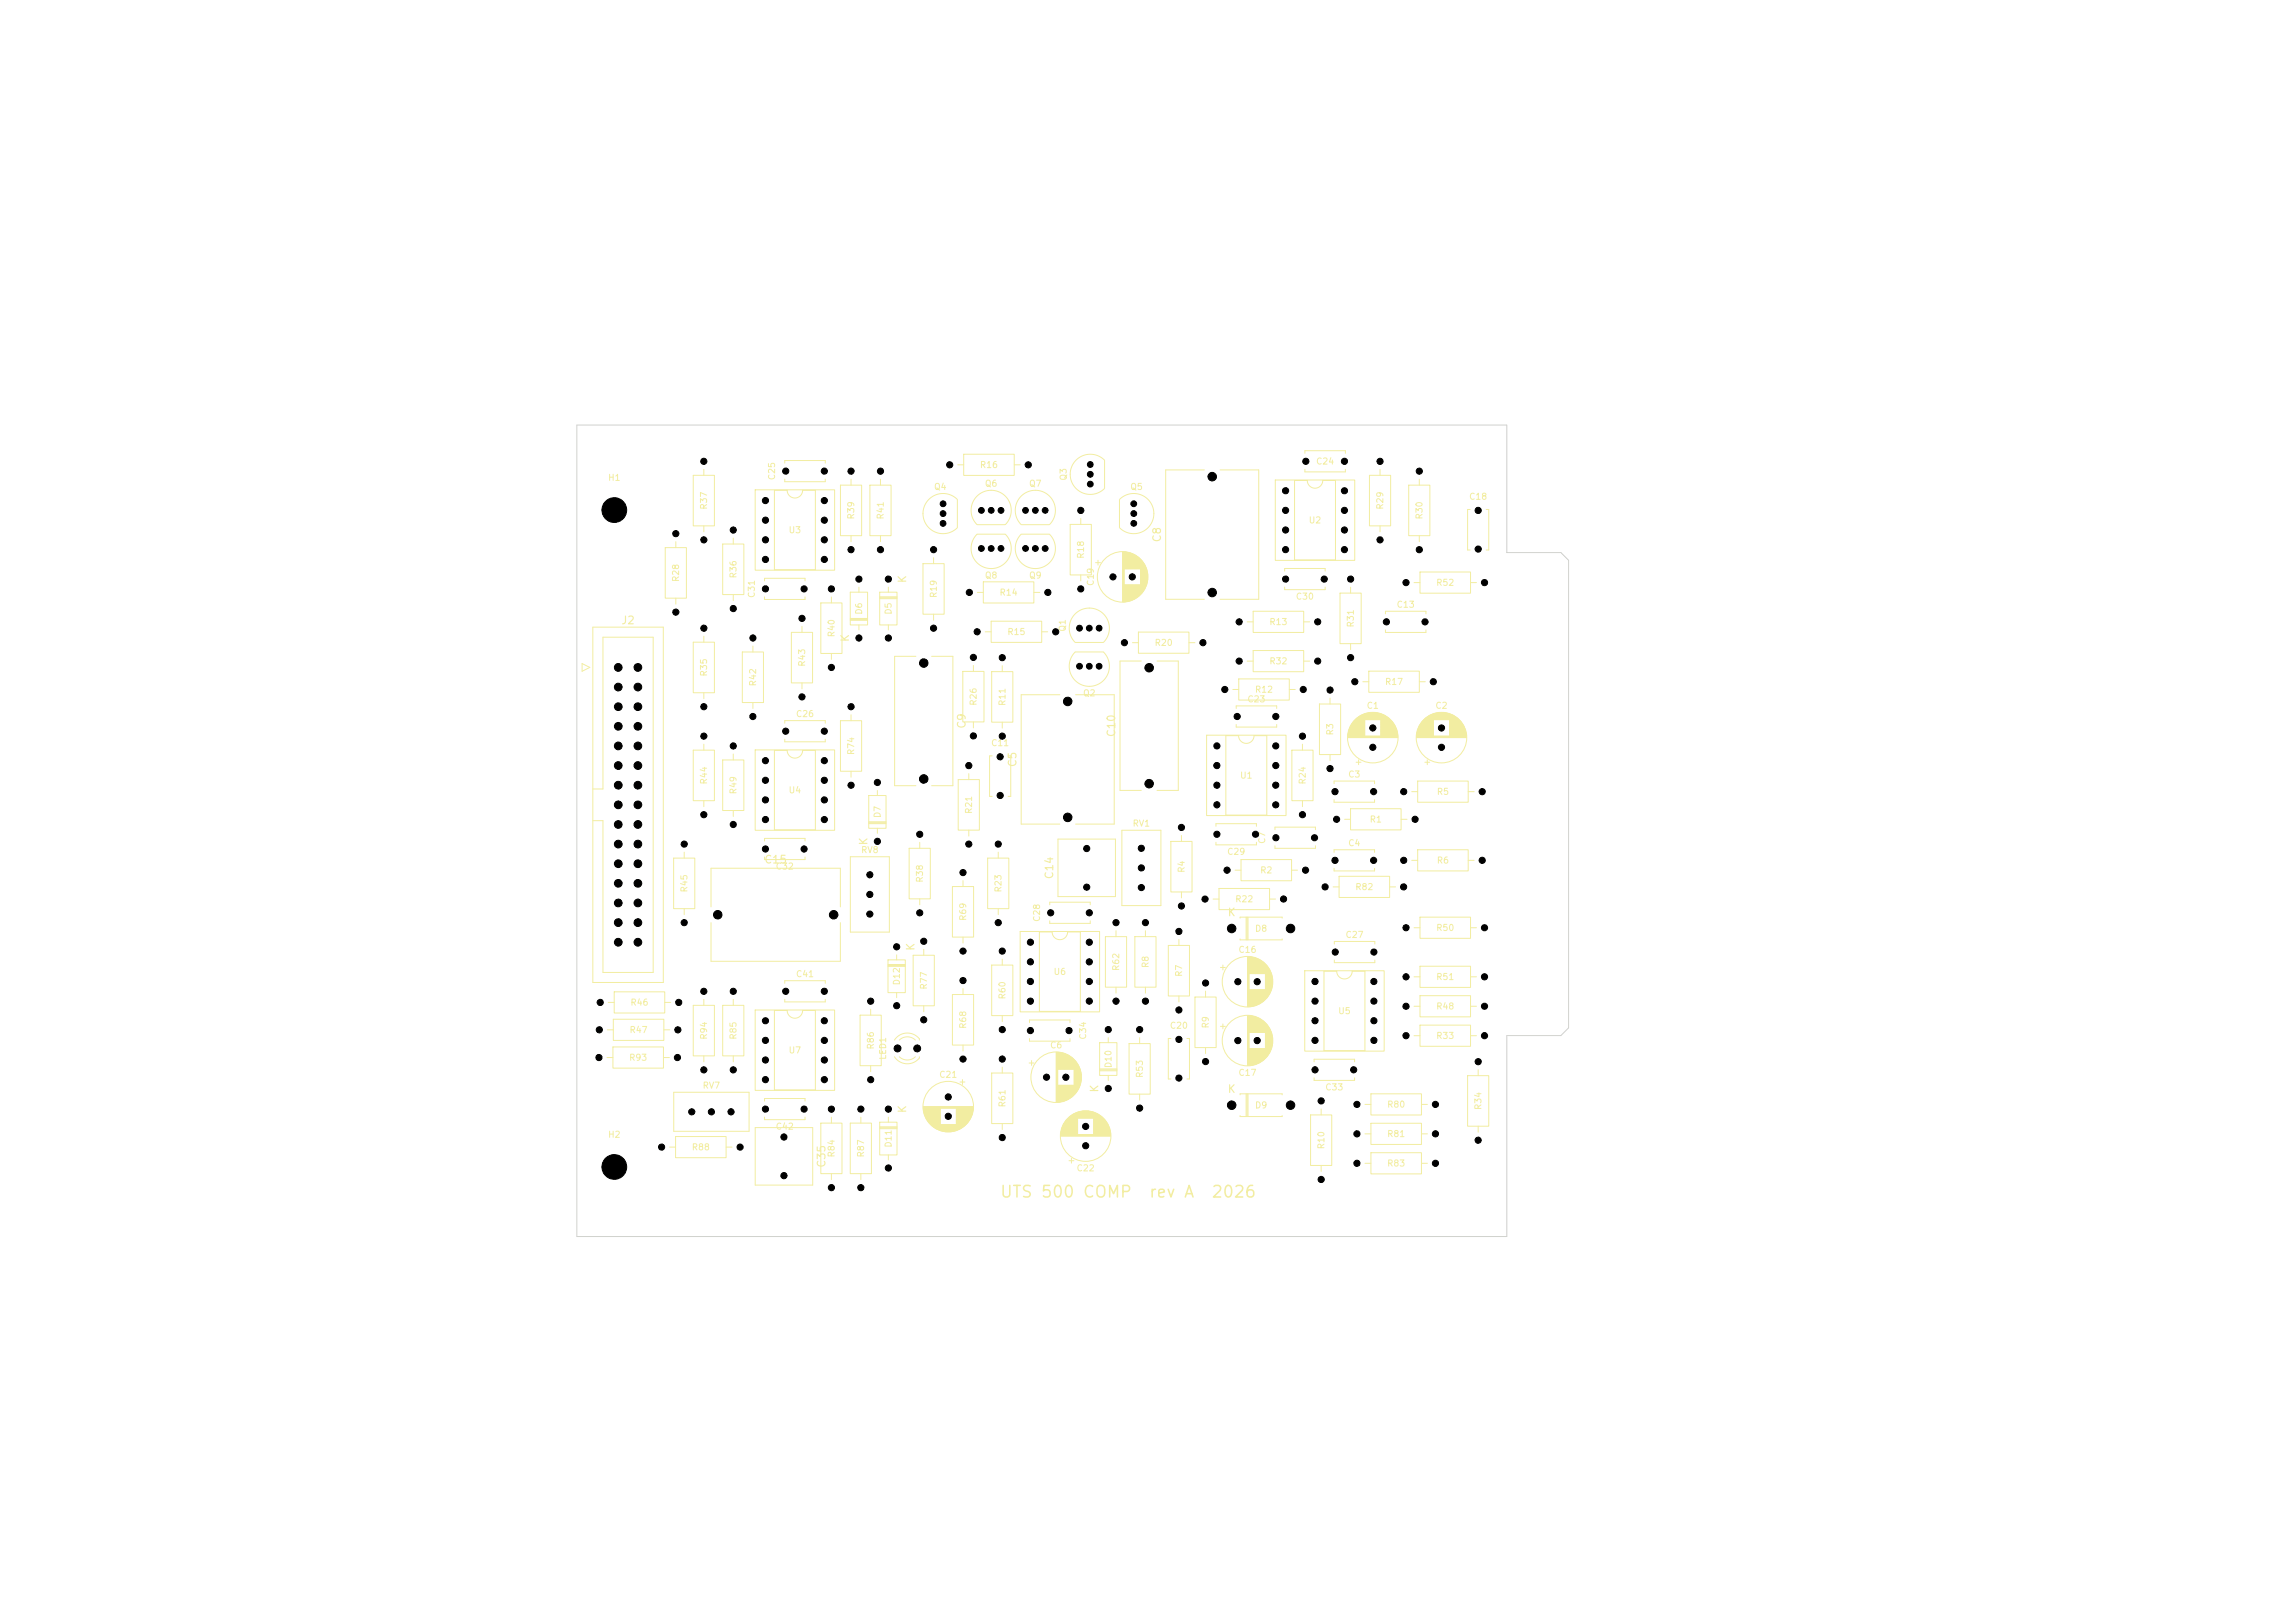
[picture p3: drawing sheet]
<svg xmlns="http://www.w3.org/2000/svg" width="297mm" height="210mm" viewBox="0 0 297 210" stroke-linecap="round" stroke-linejoin="round" font-family="sans-serif">
<defs><g id="words">
<g font-size="1.5" fill="#f2eda1">
<text x="129.3" y="155.3">UTS 500 COMP</text>
<text x="148.6" y="155.3">rev A</text>
<text x="156.7" y="155.3">2026</text>
</g>
<g font-size="1" fill="#f2eda1">
<text x="150.5" y="70.3" transform="rotate(-90 150.5 70.3)">C8</text>
<text x="117.5" y="75.5" transform="rotate(-90 117.5 75.5)">K</text>
<text x="80.3" y="81">J2</text>
<text x="110.1" y="83.2" transform="rotate(-90 110.1 83.2)">K</text>
<text x="125.2" y="94.4" transform="rotate(-90 125.2 94.4)">C9</text>
<text x="144.6" y="95.5" transform="rotate(-90 144.6 95.5)">C10</text>
<text x="131.8" y="99.3" transform="rotate(-90 131.8 99.3)">C5</text>
<text x="98.8" y="112">C15</text>
<text x="112.5" y="109.5" transform="rotate(-90 112.5 109.5)">K</text>
<text x="136.5" y="113.8" transform="rotate(-90 136.5 113.8)">C14</text>
<text x="158.8" y="118.8">K</text>
<text x="118.6" y="123.1" transform="rotate(-90 118.6 123.1)">K</text>
<text x="142.4" y="141.4" transform="rotate(-90 142.4 141.4)">K</text>
<text x="158.8" y="141.7">K</text>
<text x="117.5" y="144.1" transform="rotate(-90 117.5 144.1)">K</text>
<text x="107.1" y="151.2" transform="rotate(-90 107.1 151.2)">C35</text>
</g>
<g font-size=".8" fill="#f2eda1">
<text x="78.6" y="62.4">H1</text>
<text x="100.5" y="62.2" transform="rotate(-90 100.5 62.2)">C25</text>
<text x="120.8" y="63.6">Q4</text>
<text x="126.7" y="60.8">R16</text>
<text x="127.4" y="63.2">Q6</text>
<text x="133.1" y="63.2">Q7</text>
<text x="138.2" y="62.3" transform="rotate(-90 138.2 62.3)">Q3</text>
<text x="146.2" y="63.6">Q5</text>
<text x="170.2" y="60.3">C24</text>
<text x="190.1" y="64.9">C18</text>
<text x="91.7" y="66" transform="rotate(-90 91.7 66)">R37</text>
<text x="102" y="69.2">U3</text>
<text x="110.7" y="67.3" transform="rotate(-90 110.7 67.3)">R39</text>
<text x="114.6" y="67.3" transform="rotate(-90 114.6 67.3)">R41</text>
<text x="169.3" y="67.9">U2</text>
<text x="179.2" y="66" transform="rotate(-90 179.2 66)">R29</text>
<text x="184.3" y="67.3" transform="rotate(-90 184.3 67.3)">R30</text>
<text x="88.1" y="75.4" transform="rotate(-90 88.1 75.4)">R28</text>
<text x="95.5" y="74.9" transform="rotate(-90 95.5 74.9)">R36</text>
<text x="97.9" y="77.4" transform="rotate(-90 97.9 77.4)">C31</text>
<text x="121.4" y="77.4" transform="rotate(-90 121.4 77.4)">R19</text>
<text x="127.4" y="75.1">Q8</text>
<text x="129.3" y="77.3">R14</text>
<text x="133.1" y="75.1">Q9</text>
<text x="140.5" y="72.4" transform="rotate(-90 140.5 72.4)">R18</text>
<text x="141.7" y="75.9" transform="rotate(-90 141.7 75.9)">C19</text>
<text x="167.6" y="77.8">C30</text>
<text x="185.8" y="76">R52</text>
<text x="108.2" y="82.5" transform="rotate(-90 108.2 82.5)">R40</text>
<text x="111.8" y="79.6" transform="rotate(-90 111.8 79.6)">D6</text>
<text x="115.6" y="79.6" transform="rotate(-90 115.6 79.6)">D5</text>
<text x="130.3" y="82.4">R15</text>
<text x="138.1" y="81.8" transform="rotate(-90 138.1 81.8)">Q1</text>
<text x="149.4" y="83.8">R20</text>
<text x="164.2" y="81.1">R13</text>
<text x="175.4" y="81.3" transform="rotate(-90 175.4 81.3)">R31</text>
<text x="180.7" y="78.8">C13</text>
<text x="91.7" y="87.6" transform="rotate(-90 91.7 87.6)">R35</text>
<text x="98" y="88.9" transform="rotate(-90 98 88.9)">R42</text>
<text x="104.4" y="86.3" transform="rotate(-90 104.4 86.3)">R43</text>
<text x="162.3" y="89.8">R12</text>
<text x="164.2" y="86.2">R32</text>
<text x="179.2" y="88.8">R17</text>
<text x="102.9" y="93">C26</text>
<text x="126.6" y="91.4" transform="rotate(-90 126.6 91.4)">R26</text>
<text x="130.3" y="91.4" transform="rotate(-90 130.3 91.4)">R11</text>
<text x="140.1" y="90.3">Q2</text>
<text x="161.4" y="91.1">C23</text>
<text x="172.7" y="95.2" transform="rotate(-90 172.7 95.2)">R3</text>
<text x="176.8" y="91.9">C1</text>
<text x="185.7" y="91.9">C2</text>
<text x="91.7" y="101.6" transform="rotate(-90 91.7 101.6)">R44</text>
<text x="110.7" y="97.8" transform="rotate(-90 110.7 97.8)">R74</text>
<text x="128.2" y="96.7">C11</text>
<text x="160.4" y="100.9">U1</text>
<text x="169.2" y="101.6" transform="rotate(-90 169.2 101.6)">R24</text>
<text x="174.4" y="100.8">C3</text>
<text x="95.5" y="102.8" transform="rotate(-90 95.5 102.8)">R49</text>
<text x="102" y="102.8">U4</text>
<text x="114.2" y="105.9" transform="rotate(-90 114.2 105.9)">D7</text>
<text x="126" y="105.4" transform="rotate(-90 126 105.4)">R21</text>
<text x="146.5" y="107.1">RV1</text>
<text x="177.2" y="106.6">R1</text>
<text x="185.9" y="103">R5</text>
<text x="100.3" y="112.7">C32</text>
<text x="111.4" y="110.6">RV8</text>
<text x="153.5" y="113" transform="rotate(-90 153.5 113)">R4</text>
<text x="158.7" y="110.8">C29</text>
<text x="163" y="113.2">R2</text>
<text x="163.9" y="109.3" transform="rotate(-90 163.9 109.3)">C7</text>
<text x="174.4" y="109.7">C4</text>
<text x="185.9" y="111.9">R6</text>
<text x="89.2" y="115.5" transform="rotate(-90 89.2 115.5)">R45</text>
<text x="119.6" y="114.3" transform="rotate(-90 119.6 114.3)">R38</text>
<text x="125.2" y="119.2" transform="rotate(-90 125.2 119.2)">R69</text>
<text x="129.8" y="115.5" transform="rotate(-90 129.8 115.5)">R23</text>
<text x="134.8" y="119.4" transform="rotate(-90 134.8 119.4)">C28</text>
<text x="159.8" y="116.9">R22</text>
<text x="175.3" y="115.4">R82</text>
<text x="145" y="125.7" transform="rotate(-90 145 125.7)">R62</text>
<text x="148.8" y="125.3" transform="rotate(-90 148.8 125.3)">R8</text>
<text x="160.2" y="123.5">C16</text>
<text x="162.3" y="120.8">D8</text>
<text x="174.1" y="121.6">C27</text>
<text x="185.8" y="120.7">R50</text>
<text x="81.5" y="130.3">R46</text>
<text x="102.9" y="126.6">C41</text>
<text x="116.6" y="127.6" transform="rotate(-90 116.6 127.6)">D12</text>
<text x="120.2" y="128.1" transform="rotate(-90 120.2 128.1)">R77</text>
<text x="130.3" y="129.4" transform="rotate(-90 130.3 129.4)">R60</text>
<text x="136.3" y="126.3">U6</text>
<text x="153.2" y="126.5" transform="rotate(-90 153.2 126.5)">R7</text>
<text x="173.1" y="131.4">U5</text>
<text x="185.8" y="127">R51</text>
<text x="185.8" y="130.8">R48</text>
<text x="81.3" y="137.4">R93</text>
<text x="81.4" y="133.9">R47</text>
<text x="91.7" y="134.6" transform="rotate(-90 91.7 134.6)">R94</text>
<text x="95.5" y="134.6" transform="rotate(-90 95.5 134.6)">R85</text>
<text x="102" y="136.5">U7</text>
<text x="113.3" y="135.9" transform="rotate(-90 113.3 135.9)">R86</text>
<text x="114.9" y="137.2" transform="rotate(-90 114.9 137.2)">LED1</text>
<text x="125.2" y="133.2" transform="rotate(-90 125.2 133.2)">R68</text>
<text x="135.8" y="135.8">C6</text>
<text x="140.8" y="134.6" transform="rotate(-90 140.8 134.6)">C34</text>
<text x="151.3" y="133.3">C20</text>
<text x="156.6" y="133.1" transform="rotate(-90 156.6 133.1)">R9</text>
<text x="185.8" y="134.6">R33</text>
<text x="90.9" y="141.1">RV7</text>
<text x="121.5" y="139.7">C21</text>
<text x="130.3" y="143.4" transform="rotate(-90 130.3 143.4)">R61</text>
<text x="144" y="138.3" transform="rotate(-90 144 138.3)">D10</text>
<text x="148.1" y="139.5" transform="rotate(-90 148.1 139.5)">R53</text>
<text x="160.2" y="139.4">C17</text>
<text x="162.3" y="143.6">D9</text>
<text x="171.4" y="141.3">C33</text>
<text x="179.4" y="143.5">R80</text>
<text x="191.9" y="143.7" transform="rotate(-90 191.9 143.7)">R34</text>
<text x="78.6" y="147.4">H2</text>
<text x="89.5" y="149">R88</text>
<text x="100.3" y="146.4">C42</text>
<text x="108.2" y="149.8" transform="rotate(-90 108.2 149.8)">R84</text>
<text x="112" y="149.8" transform="rotate(-90 112 149.8)">R87</text>
<text x="115.6" y="148.6" transform="rotate(-90 115.6 148.6)">D11</text>
<text x="171.6" y="148.8" transform="rotate(-90 171.6 148.8)">R10</text>
<text x="179.4" y="147.3">R81</text>
<text x="139.3" y="151.8">C22</text>
<text x="179.4" y="151.1">R83</text>
</g>
</g></defs>
<g fill="none" stroke="#f2eda1" stroke-width=".13">
<path d="M101.6 59.9v-.3h5.2v.3M124.7 58.8h6.6v2.7h-6.6zM142.9 59.5a2.6 2.6 0 0 0-3.6 0 2.6 2.6 0 0 0 0 3.7 2.6 2.6 0 0 0 3.6 0M142.9 59.6v3.6M168.9 58.7v-.4h5.2v.4M86.1 70.9h2.7v6.5h-2.7zM87.5 70.1v.8M87.5 77.4v.8M89.7 61.5h2.8v6.5h-2.8zM91.1 60.7v.8M91.1 68v.8M93.5 70.4h2.8v6.5h-2.8z"/>
<path d="M94.9 69.6v.8M94.9 76.9v.8M97.7 63.4h10.3v10.4h-10.3zM98.9 75.2v-.4h5.3v.4M98.9 77.2v.4h5.3v-.4M100.2 63.4h1.7a1 1 0 0 0 1 1 1 1 0 0 0 1-1h1.6v10.3h-5.3zM101.6 62v.3h5.2v-.3M106.2 78h2.8v6.6h-2.8zM107.6 77.2v.8M108.8 62.8h2.7v6.5h-2.7zM110 76.6h2.3v4.3h-2.3zM110.1 62v.8"/>
<path d="M110.1 69.3v.8M111.2 76v.6M112.6 62.8h2.7v6.5h-2.7zM113.8 77.2h2.3M113.8 77.3h2.3M113.8 77.5h2.3M113.8 76.6h2.3v4.3h-2.3zM113.9 62v.8M113.9 69.3v.8M115 76v.6M119.4 72.9h2.8v6.6h-2.8zM120.8 72.2v.7"/>
<path d="M120.8 79.5v.7M123.9 64.6a2.6 2.6 0 0 0-3.7 0 2.6 2.6 0 0 0 0 3.7 2.6 2.6 0 0 0 3.7 0M123.9 64.7v3.6M123.9 60.1h.8M126.4 67.9a2.6 2.6 0 0 1 0-3.7 2.6 2.6 0 0 1 3.7 0 2.6 2.6 0 0 1 0 3.7M126.4 69.1a2.6 2.6 0 0 0 0 3.7 2.6 2.6 0 0 0 3.7 0 2.6 2.6 0 0 0 0-3.7M126.5 67.9h3.6M126.5 69.1h3.6M126.5 76.7h.8M127.3 75.3h6.5v2.7h-6.5zM131.3 60.1h.7M132.1 67.9a2.6 2.6 0 0 1 0-3.7 2.6 2.6 0 0 1 3.7 0 2.6 2.6 0 0 1 0 3.7"/>
<path d="M132.1 69.1a2.6 2.6 0 0 0 0 3.7 2.6 2.6 0 0 0 3.7 0 2.6 2.6 0 0 0 0-3.7M132.2 67.9h3.6M132.2 69.1h3.6M133.8 76.7h.8M138.5 67.9h2.7v6.5h-2.7zM139.9 67.1v.8M139.9 74.4v.8M141.8 72.8h.6M142.1 72.5v.6M144.9 64.7v3.6M144.9 64.6a2.6 2.6 0 0 1 3.7 0 2.6 2.6 0 0 1 0 3.7 2.6 2.6 0 0 1-3.7 0M145.3 71.4v6.5"/>
<path d="M145.4 71.4v6.5M145.5 71.4v6.5M145.5 71.4v2.2M145.5 75.7v2.2M145.6 71.4v2.2M145.6 75.7v2.2M145.7 71.4v2.2M145.7 75.7v2.1M145.8 71.4v2.2M145.8 75.7v2.1M145.8 71.5v2.1M145.9 71.5v2.1"/>
<path d="M145.9 75.7v2.1M146 71.5v2.1M146 75.7v2.1M146.1 71.5v2.1M146.1 75.7v2.1M146.2 71.5v2.1M146.2 75.7v2.1M146.2 75.7v2M146.2 71.6v2M146.3 71.6v2M146.3 75.7v2M146.4 71.6v2"/>
<path d="M146.4 75.7v2M146.5 71.6v2M146.5 75.7v1.9M146.5 71.7v1.9M146.6 71.7v1.9M146.6 75.7v1.9M146.7 71.7v1.9M146.7 75.7v1.9M146.7 75.7v1.8M146.8 71.8v1.8M146.8 75.7v1.8M146.9 71.8v1.8"/>
<path d="M146.9 75.7v1.8M146.9 71.9v1.7M146.9 75.7v1.7M147 71.9v1.7M147 75.7v1.7M147.1 72v1.6M147.1 75.7v1.6M147.2 72v1.6M147.2 75.7v1.6M147.2 72.1v1.5M147.2 75.7v1.5M147.3 72.1v1.5"/>
<path d="M147.3 75.7v1.5M147.4 72.2v1.4M147.4 75.7v1.4M147.5 72.3v1.3M147.5 75.7v1.3M147.6 72.3v1.3M147.6 75.7v1.2M147.6 72.4v4.5M147.7 72.5v4.3M147.8 72.6v4.1M147.8 72.6v4M147.9 72.7v3.9"/>
<path d="M147.9 72.8v3.7M148 72.8v3.7M148 72.9v3.5M148.1 73v3.3M148.1 73.1v3.1M148.2 73.1v3.1M148.2 73.2v2.9M148.2 73.3v2.7M148.3 73.4v2.5M148.3 73.5v2.3M148.4 73.6v2.1M148.4 73.7v1.9"/>
<path d="M148.4 73.8v1.6M148.5 74v1.3M148.5 74.2v.8M155.9 60.8h-5v16.7h5M157.9 60.8h5v16.7h-5M162.2 79.1h6.5v2.7h-6.5zM165 62.1h10.3v10.4h-10.3zM166.3 73.9v-.3h5.2v.3M166.3 76v.3h5.2v-.3M167.5 62.2h1.7a1 1 0 0 0 1 1 1 1 0 0 0 1-1h1.6v10.3h-5.3zM168.9 60.7v.4h5.2v-.4M173.4 76.7h2.8v6.6h-2.8z"/>
<path d="M174.8 76v.7M177.2 61.5h2.8v6.5h-2.8zM178.6 60.7v.8M178.6 68v.8M179.3 79.4v-.3h5.2v.3M182.3 62.8h2.7v6.5h-2.7zM183 75.4h.8M183.7 62v.8M183.7 69.3v.8M183.8 74h6.5v2.8h-6.5zM190.3 65.9h-.4v5.3h.4M190.3 75.4h.8"/>
<path d="M192.3 65.9h.4v5.3h-.4M75.3 85.9l1 .5-1 .5zM76.7 81.2h9.1v45.9h-9.1zM89.7 83.1h2.8v6.5h-2.8zM89.7 97.1h2.8v6.5h-2.8zM91.1 82.3v.8M91.1 89.6v.8M91.1 96.3v.8M93.5 98.3h2.8v6.6h-2.8zM94.9 97.6v.7M96.1 84.4h2.7v6.5h-2.7zM97.4 83.6v.8"/>
<path d="M97.4 90.9v.8M97.7 97h10.3v10.4h-10.3zM100.2 97.1h1.7a1 1 0 0 0 1 1 1 1 0 0 0 1-1h1.6v10.3h-5.3zM101.6 93.6v-.4h5.2v.4M101.6 95.6v.4h5.2v-.4M102.4 81.8h2.8v6.6h-2.8zM103.8 81.1v.7M103.8 88.4v.7M107.6 84.6v.7M108.8 93.3h2.7v6.5h-2.7zM110 80h2.3M110 80.1h2.3"/>
<path d="M110 80.3h2.3M110.1 92.5v.8M110.1 99.8v.8M111.2 80.9v.6M115 80.9v.6M118.5 84.9h-2.7v16.8h2.7M120.6 84.9h2.7v16.8h-2.7M124.6 86.9h2.7v6.5h-2.7zM126 86.1v.8M126 93.4v.8M127.5 81.8h.8M128.3 80.4h6.5v2.7h-6.5z"/>
<path d="M128.3 86.9h2.8v6.5h-2.8zM128.4 97.8h-.3v5.2h.3M129.7 86.1v.8M129.7 93.4v.8M130.5 97.8h.3v5.2h-.3M134.8 81.8h.8M137.2 89.9h-5v16.7h5M139.1 84.4a2.6 2.6 0 0 0 0 3.6 2.6 2.6 0 0 0 3.7 0 2.6 2.6 0 0 0 0-3.6M139.1 83.1a2.6 2.6 0 0 1 0-3.7 2.6 2.6 0 0 1 3.7 0 2.6 2.6 0 0 1 0 3.7M139.2 84.4h3.6M139.2 83.1h3.6M139.2 89.9h5v16.7h-5"/>
<path d="M146.6 83.2h.7M147.3 81.8h6.6v2.7h-6.6zM147.7 85.5h-2.8v16.8h2.8M149.7 85.5h2.8v16.8h-2.8M153.9 83.2h.7M156.2 95.1h10.2v10.4h-10.2zM158.6 95.2h1.7a1 1 0 0 0 1 1 1 1 0 0 0 1-1h1.6v10.3h-5.3zM159.5 89.2h.8M160 91.7v-.4h5.2v.4M160 93.7v.4h5.2v-.4M160.3 87.8h6.6v2.8h-6.6zM161.4 85.5h.8"/>
<path d="M161.4 80.5h.8M162.2 84.2h6.5v2.7h-6.5zM166.8 89.2h.8M167.2 97.1h2.7v6.5h-2.7zM168.6 96.3v.8M168.7 85.5h.8M168.7 80.5h.8M170.8 91.1h2.7v6.5h-2.7zM172.1 90.3v.8M172.1 97.6v.8M174.4 95.4h6.5M174.4 95.3h6.5"/>
<path d="M174.4 95.2h6.5M174.4 95.2h2.2M174.4 95.1h2.2M174.5 95h2.1M174.5 94.9h2.1M174.5 94.8h2.1M174.5 94.7h2.1M174.5 94.6h2.1M174.6 94.5h2M174.6 94.4h2M174.6 94.3h2M174.7 94.2h1.9"/>
<path d="M174.7 94.1h1.9M174.7 94h1.9M174.8 94h1.8M174.8 83.3v.8M174.8 93.9h1.8M174.8 93.8h1.8M174.9 93.8h1.7M174.9 93.7h1.7M175 93.6h1.6M175 93.5h1.6M175.1 93.5h1.5M175.1 93.4h1.5"/>
<path d="M175.2 93.4h1.4M175.2 93.3h1.4M175.3 93.2h1.3M175.4 93.2h1.2M175.4 93.1h4.5M175.5 93h4.3M175.5 98.6h.6M175.6 93h4.1M175.6 92.9h4.1M175.7 92.9h4M175.7 92.8h3.9M175.8 92.8h3.7"/>
<path d="M175.8 98.3v.6M175.9 92.7h3.5M176 92.6h3.3M176.1 92.6h3.1M176.2 92.5h2.9M176.3 92.5h2.7M176.4 88.2h.7M176.4 92.4h2.5M176.5 92.4h2.3M176.6 92.4h2.1M176.7 92.3h1.9M176.9 92.3h1.6"/>
<path d="M177 92.2h1.3M177.1 86.8h6.6v2.8h-6.6zM177.3 92.2h.8M178.7 94.1h1.9M178.7 93.2h1.3M178.7 95.2h2.2M178.7 95.1h2.2M178.7 95h2.2M178.7 94.9h2.1M178.7 94.8h2.1M178.7 94.7h2.1M178.7 94.6h2.1"/>
<path d="M178.7 94.5h2.1M178.7 94.5h2M178.7 94.4h2M178.7 94.3h2M178.7 94.2h2M178.7 94.2h1.9M178.7 94h1.9M178.7 94h1.8M178.7 93.9h1.8M178.7 93.8h1.8M178.7 93.8h1.7M178.7 93.7h1.7"/>
<path d="M178.7 93.6h1.6M178.7 93.5h1.6M178.7 93.5h1.5M178.7 93.4h1.5M178.7 93.4h1.4M178.7 93.3h1.4M179.3 81.5v.3h5.2v-.3M183.3 95.4h6.5M183.3 95.3h6.5M183.3 95.2h6.5M183.3 95.2h2.2M183.3 95.1h2.2"/>
<path d="M183.3 95h2.2M183.4 95h2.1M183.4 94.9h2.1M183.4 94.8h2.1M183.4 94.7h2.1M183.4 94.6h2.1M183.4 94.5h2.1M183.5 94.5h2M183.5 94.4h2M183.5 94.3h2M183.5 94.2h2M183.6 94.2h1.9"/>
<path d="M183.6 94.1h1.9M183.6 94h1.9M183.7 94h1.8M183.7 88.2h.7M183.7 93.9h1.8M183.7 93.8h1.8M183.8 93.8h1.7M183.8 93.7h1.7M183.9 93.6h1.6M183.9 93.5h1.6M184 93.5h1.5M184 93.4h1.5"/>
<path d="M184.1 93.4h1.4M184.1 93.3h1.4M184.2 93.2h1.3M184.3 93.1h4.5M184.4 93h4.3M184.4 98.6h.6M184.5 93h4.1M184.5 92.9h4.1M184.6 92.9h3.9M184.6 92.8h3.9M184.7 92.8h3.7M184.7 98.3v.6"/>
<path d="M184.8 92.7h3.5M184.9 92.6h3.3M185 92.6h3.1M185.1 92.5h2.9M185.2 92.5h2.7M185.3 92.4h2.5M185.4 92.4h2.3M185.5 92.4h2.1M185.6 92.3h1.9M185.7 92.3h1.6M185.9 92.2h1.3M186.1 92.2h.8"/>
<path d="M187.6 94.1h1.9M187.6 93.2h1.3M187.6 95.2h2.2M187.6 95.1h2.2M187.6 95h2.2M187.6 95h2.1M187.6 94.9h2.1M187.6 94.8h2.1M187.6 94.7h2.1M187.6 94.6h2.1M187.6 94.5h2M187.6 94.4h2"/>
<path d="M187.6 94.3h2M187.6 94.2h1.9M187.6 94h1.9M187.6 94h1.8M187.6 93.9h1.8M187.6 93.8h1.8M187.6 93.8h1.7M187.6 93.7h1.7M187.6 93.6h1.6M187.6 93.5h1.6M187.6 93.5h1.5M187.6 93.4h1.5"/>
<path d="M187.6 93.4h1.4M187.6 93.3h1.4M76.7 102.1h1.3v-19.6h6.5v43.3h-6.5v-19.6h-1.3M87.2 111h2.7v6.6h-2.7zM88.5 110.3v.7M88.5 117.6v.7M91.1 103.6v.8M92 117.3v-5h16.8v5M92 119.4v5h16.8v-5M94.9 104.9v.7M98.9 108.8v-.3h5.3v.3M98.9 110.9v.3h5.3v-.3"/>
<path d="M110 110.9h5.1v9.7h-5.1zM112.4 102.9h2.3v4.3h-2.3zM112.4 106.6h2.3M112.4 106.3h2.3M112.4 106.5h2.3M113.5 102.3v.6M113.5 107.2v.6M117.7 109.8h2.7v6.5h-2.7zM119 109v.8M119 116.3v.8M123.3 114.7h2.7v6.6h-2.7zM124 100.9h2.7v6.5h-2.7z"/>
<path d="M124.6 113.9v.8M125.4 100.1v.8M125.4 107.4v.8M127.8 111h2.8v6.6h-2.8zM129.2 110.3v.7M129.2 117.6v.7M135.9 117.1v-.4h5.2v.4M135.9 119.1v.4h5.2v-.4M136.9 108.6h7.5v7.4h-7.5zM145.2 107.4h5v9.8h-5zM151.5 108.9h2.8v6.5h-2.8zM152.9 108.1v.8"/>
<path d="M152.9 115.4v.8M157 116.3h.8M157.4 106.9v-.3h5.2v.3M157.4 109v.3h5.2v-.3M157.8 115h6.5v2.7h-6.5zM159.8 112.6h.8M160.5 118.8v-.1h5.4v.1M160.6 111.2h6.5v2.8h-6.5zM161.3 118.7v2.9M161.4 118.7v2.9M161.5 118.7v2.9M164.3 116.3h.8"/>
<path d="M165 107.4v-.4h5.2v.4M165 109.4v.4h5.2v-.4M167.1 112.6h.8M168.6 103.6v.8M172.5 114.8h.8M172.6 110.3v-.3h5.3v.3M172.6 101.4v-.3h5.3v.3M172.6 103.5v.3h5.3v-.3M172.6 112.4v.3h5.3v-.3M173.3 113.4h6.5v2.7h-6.5zM174 106h.8M174.8 104.6h6.5v2.8h-6.5z"/>
<path d="M179.8 114.8h.8M181.3 106h.8M182.7 102.4h.8M182.7 111.3h.8M183.5 101.1h6.5v2.7h-6.5zM183.5 110h6.5v2.7h-6.5zM183.8 118.7h6.5v2.7h-6.5zM190 102.4h.8M190 111.3h.8M78.5 136.8h.8M78.6 133.3h.8M78.7 129.7h.8"/>
<path d="M79.3 135.5h6.6v2.7h-6.6zM79.4 131.9h6.5v2.7h-6.5zM79.5 128.3h6.5v2.8h-6.5zM85.9 136.8h.7M85.9 133.3h.8M86 129.7h.8M89.7 130.1h2.8v6.5h-2.8zM91.1 129.3v.8M91.1 136.6v.8M93.5 130.1h2.8v6.5h-2.8zM94.9 129.3v.8M94.9 136.6v.8"/>
<path d="M97.7 130.7h10.3v10.4h-10.3zM100.2 130.8h1.7a1 1 0 0 0 1 1 1 1 0 0 0 1-1h1.6v10.2h-5.3zM101.6 127.2v-.3h5.2v.3M101.6 129.3v.3h5.2v-.3M111.3 131.4h2.7v6.5h-2.7zM112.7 130.6v.8M112.7 137.9v.8M114.9 124.2h2.3v4.2h-2.3zM114.9 124.8h2.3M114.9 124.9h2.3M114.9 125h2.3M116 123.6v.6"/>
<path d="M116 128.4v.7M116.4 134.6a1.5 1.5 0 0 1 2.1 0M116.4 136.7a1.5 1.5 0 0 0 2.1 0M118.2 123.6h2.7v6.5h-2.7zM119 134.6v-.2a1.99 1.99 0 0 0-3.2 .2M119 136.7v.2a1.99 1.99 0 0 1-3.2-.2M119.5 122.8v.8M119.5 130.1v.8M123.3 128.7h2.7v6.5h-2.7zM124.6 139.7v.6M124.6 121.3v.7M124.6 127.9v.8"/>
<path d="M124.6 135.2v.8M128.3 124.9h2.8v6.5h-2.8zM128.3 138.8h2.8v6.6h-2.8zM129.7 124.1v.8M129.7 131.4v.8M129.7 138.1v.7M132 120.5h10.3v10.4h-10.3zM133.2 137.5h.6M133.2 132.3v-.3h5.3v.3M133.2 134.4v.3h5.3v-.3M133.5 137.2v.7M134.5 120.6h1.7a1 1 0 0 0 1 1 1 1 0 0 0 1-1h1.6v10.3h-5.3z"/>
<path d="M136.7 136.2v6.4M136.8 136.2v6.4M136.9 136.2v6.4M136.9 136.2v2.1M137 136.2v2.1M137.1 136.2v2.1M137.2 136.2v2.1M137.3 136.2v2.1M137.4 136.2v2.1M137.5 136.3v2M137.6 136.3v2M137.7 136.3v2"/>
<path d="M137.8 136.3v2M137.8 136.4v1.9M137.9 136.4v1.9M138 136.4v1.9M138 136.5v1.8M138.1 136.5v1.8M138.2 136.5v1.8M138.2 136.6v1.7M138.3 136.6v1.7M138.4 136.6v1.7M138.4 136.7v1.6M138.5 136.7v1.6"/>
<path d="M138.6 136.8v1.5M138.7 136.8v1.5M138.7 136.9v1.4M138.8 136.9v1.4M138.8 137v1.3M138.9 137v1.3M139 137.1v1.2M139 137.1v4.6M139 137.2v4.4M139.1 137.2v4.4M139.1 137.3v4.2M139.2 137.3v4.2"/>
<path d="M139.2 137.3v4.1M139.2 137.4v4M139.3 137.4v3.9M139.3 137.5v3.8M139.4 137.6v3.6M139.4 137.7v3.4M139.5 137.7v3.3M139.5 137.8v3.2M139.6 137.9v3M139.6 138v2.8M139.6 138v2.7M139.7 138.1v2.5"/>
<path d="M139.7 138.2v2.4M139.8 138.3v2.1M139.8 138.4v1.9M139.8 138.6v1.6M139.9 138.8v1.2M139.9 139v.8M142.3 138.3h2.2M142.3 138.4h2.2M142.3 138.6h2.2M142.3 134.9h2.2v4.3h-2.2zM143.1 121.2h2.7v6.5h-2.7zM143.4 134.3v.6"/>
<path d="M143.4 139.2v.6M144.4 120.4v.8M144.4 127.7v.8M146.1 135h2.8v6.6h-2.8zM146.9 121.2h2.7v6.5h-2.7zM147.5 134.3v.7M148.2 120.4v.8M148.2 127.7v.8M151.2 122.3h2.7v6.6h-2.7zM151.5 134.4h-.3v5.2h.3M152.6 121.6v.7M152.6 128.9v.7"/>
<path d="M153.6 134.4h.3v5.2h-.3M154.6 129h2.8v6.6h-2.8zM156 128.2v.8M156 135.6v.7M157.9 132.8h.7M157.9 125.2h.7M158.3 124.9v.6M158.3 132.5v.6M160.5 121.5v.1h5.4v-.1M161.4 123.8v6.5M161.4 131.4v6.5M161.5 123.8v6.5"/>
<path d="M161.5 131.4v6.5M161.6 123.8v6.5M161.6 131.4v6.5M161.7 123.8v2.2M161.7 128.1v2.1M161.7 131.4v2.2M161.7 135.7v2.2M161.8 123.8v2.2M161.8 128.1v2.1M161.8 131.4v2.2M161.8 135.7v2.2M161.9 123.8v2.2"/>
<path d="M161.9 128.1v2.1M161.9 131.4v2.2M161.9 135.7v2.1M161.9 131.5v2.1M162 123.8v2.2M162 128.1v2.1M162 131.5v2.1M162 135.7v2.1M162 123.9v2.1M162.1 123.9v2.1M162.1 128.1v2.1M162.1 131.5v2.1"/>
<path d="M162.1 135.7v2.1M162.2 123.9v2.1M162.2 128.1v2.1M162.2 131.5v2.1M162.2 135.7v2.1M162.3 123.9v2.1M162.3 128.1v2M162.3 131.5v2.1M162.3 135.7v2.1M162.4 123.9v2.1M162.4 128.1v2M162.4 131.5v2.1"/>
<path d="M162.4 135.7v2M162.4 131.6v2M162.4 124v2M162.5 124v2M162.5 128.1v2M162.5 131.6v2M162.5 135.7v2M162.6 124v2M162.6 128.1v2M162.6 131.6v2M162.6 135.7v2M162.6 128.1v1.9"/>
<path d="M162.6 135.7v1.9M162.7 124v2M162.7 128.1v1.9M162.7 131.7v1.9M162.7 135.7v1.9M162.7 124.1v1.9M162.8 124.1v1.9M162.8 128.1v1.9M162.8 131.7v1.9M162.8 135.7v1.9M162.8 128.1v1.8M162.9 124.1v1.9"/>
<path d="M162.9 128.1v1.8M162.9 131.8v1.8M162.9 135.7v1.8M162.9 124.2v1.8M163 124.2v1.8M163 128.1v1.8M163 131.8v1.8M163 135.7v1.8M163 128.1v1.7M163.1 124.2v1.8M163.1 128.1v1.7M163.1 131.9v1.7"/>
<path d="M163.1 135.7v1.7M163.1 124.3v1.7M163.2 124.3v1.7M163.2 128.1v1.7M163.2 131.9v1.7M163.2 135.7v1.7M163.2 128.1v1.6M163.2 132v1.6M163.2 135.7v1.6M163.3 124.4v1.6M163.3 128.1v1.6M163.3 132v1.6"/>
<path d="M163.3 135.7v1.6M163.4 124.4v1.6M163.4 128.1v1.5M163.4 132v1.6M163.4 135.7v1.6M163.4 124.5v1.5M163.4 132.1v1.5M163.4 135.7v1.5M163.5 124.5v1.5M163.5 128.1v1.4M163.5 132.1v1.5M163.5 135.7v1.5"/>
<path d="M163.5 132.2v1.4M163.5 135.7v1.4M163.6 124.6v1.4M163.6 128.1v1.4M163.6 132.2v1.4M163.6 135.7v1.4M163.6 128.1v1.3M163.6 132.3v1.3M163.6 135.7v1.3M163.7 124.7v1.3M163.7 128.1v1.3M163.7 132.3v1.3"/>
<path d="M163.7 135.7v1.3M163.7 128.1v1.2M163.8 124.8v4.5M163.8 132.4v4.5M163.8 124.8v4.4M163.8 132.5v4.3M163.9 124.9v4.3M163.9 132.5v4.3M163.9 124.9v4.2M163.9 132.6v4.1M164 125v4.1M164 132.6v4.1"/>
<path d="M164 125v4M164 132.7v3.9M164 125.1v3.9M164.1 125.1v3.8M164.1 132.8v3.7M164.1 125.2v3.7M164.2 125.3v3.5M164.2 132.9v3.5M164.2 125.3v3.4M164.2 125.4v3.3M164.2 133v3.3M164.3 125.4v3.2"/>
<path d="M164.3 133.1v3.1M164.3 125.5v3M164.4 125.6v2.9M164.4 133.2v2.9M164.4 125.7v2.7M164.4 133.3v2.7M164.4 125.8v2.5M164.4 133.4v2.5M164.5 125.9v2.3M164.5 133.5v2.3M164.5 126v2.1M164.5 133.6v2.1"/>
<path d="M164.6 126.1v1.9M164.6 133.7v1.9M164.6 126.2v1.6M164.6 133.8v1.6M164.6 126.4v1.3M164.6 134v1.3M164.7 126.6v.8M164.7 134.2v.8M168.9 125.6h10.2v10.4h-10.2zM170.1 137.4v-.3h5.2v.3M170.1 139.5v.3h5.2v-.3M171.3 125.7h1.7a1 1 0 0 0 1 1 1 1 0 0 0 1-1h1.6v10.3h-5.3z"/>
<path d="M172.7 122.2v-.4h5.2v.4M172.7 124.2v.4h5.2v-.4M183 120h.8M183 126.4h.8M183 130.2h.8M183 134h.8M183.8 125h6.5v2.8h-6.5zM183.8 128.8h6.5v2.8h-6.5zM183.8 132.6h6.5v2.8h-6.5zM189.9 139.2h2.8v6.5h-2.8zM190.3 120h.8M190.3 126.4h.8"/>
<path d="M190.3 130.2h.8M190.3 134h.8M191.3 138.4v.8M86.7 148.4h.7M87.2 141.3h9.7v5.1h-9.7zM87.4 147.1h6.6v2.7h-6.6zM94 148.4h.7M97.7 145.9h7.5v7.4h-7.5zM98.9 142.5v-.4h5.3v.4M98.9 144.5v.4h5.3v-.4M106.2 145.3h2.8v6.6h-2.8zM107.6 144.6v.7"/>
<path d="M107.6 151.9v.7M110 145.3h2.8v6.6h-2.8zM111.4 144.6v.7M111.4 151.9v.7M113.8 145.8h2.3M113.8 145.9h2.3M113.8 146h2.3M113.8 145.2h2.3v4.2h-2.3zM115 144.6v.6M115 149.4v.7M119.5 143.2h6.4M119.5 143.3h6.4"/>
<path d="M119.5 143.4h6.4M119.5 143.4h2.2M119.5 143.5h2.2M119.5 143.6h2.2M119.5 143.7h2.2M119.5 143.8h2.2M119.6 143.9h2.1M119.6 144h2.1M119.6 144.1h2.1M119.6 144.2h2.1M119.7 144.2h2M119.7 144.3h2"/>
<path d="M119.7 144.4h2M119.7 144.5h2M119.8 144.5h1.9M119.8 144.6h1.9M119.8 144.7h1.9M119.9 144.7h1.8M119.9 144.8h1.8M120 144.9h1.7M120 145h1.7M120.1 145h1.6M120.1 145.1h1.6M120.1 145.2h1.6"/>
<path d="M120.2 145.2h1.5M120.2 145.3h1.5M120.3 145.3h1.4M120.3 145.4h1.4M120.4 145.4h1.3M120.4 145.5h1.3M120.5 145.5h4.5M120.5 145.6h4.4M120.6 145.6h4.3M120.6 145.7h4.2M120.7 145.7h4.1M120.7 145.8h4"/>
<path d="M120.8 145.8h3.9M120.8 145.8h3.8M120.9 145.9h3.7M120.9 145.9h3.6M121 146h3.4M121.1 146h3.3M121.1 146h3.2M121.2 146.1h3M121.3 146.1h2.8M121.4 146.2h2.7M121.5 146.2h2.5M121.6 146.2h2.3"/>
<path d="M121.7 146.3h2.1M121.8 146.3h1.9M121.9 146.4h1.6M122.1 146.4h1.2M122.3 146.4h.8M123.8 144.9h1.7M123.8 145.5h1.2M123.8 145.4h1.3M123.8 145.3h1.4M123.8 145.2h1.4M123.8 145.2h1.5M123.8 145.1h1.6"/>
<path d="M123.8 145h1.6M123.8 144.8h1.7M123.8 144.7h1.8M123.8 144.6h1.8M123.8 144.6h1.9M123.8 144.5h1.9M123.8 144.4h1.9M123.8 144.3h1.9M123.8 144.2h2M123.8 144.1h2M123.8 144h2M123.8 144h2.1"/>
<path d="M123.8 143.9h2.1M123.8 143.8h2.1M123.8 143.4h2.1M123.8 143.5h2.1M123.8 143.6h2.1M123.8 143.7h2.1M123.8 144.3h2M123.8 144.8h1.8M123.8 145.1h1.5M124.2 140h.7M129.7 145.4v.8M136.9 140.4v2.2"/>
<path d="M137 140.4v2.2M137.1 140.4v2.2M137.2 140.4v2.2M137.3 147h6.4M137.3 146.9h6.4M137.3 146.8h6.4M137.3 146.8h2.2M137.3 146.7h2.2M137.3 140.4v2.2M137.3 146.6h2.2M137.3 146.5h2.2M137.3 146.4h2.2"/>
<path d="M137.3 146.3h2.2M137.4 146.2h2.1M137.4 140.4v2.1M137.4 146.1h2.1M137.4 146h2.1M137.4 145.9h2.1M137.5 145.9h2M137.5 145.8h2M137.5 140.4v2.1M137.5 145.7h2M137.6 140.4v2.1M137.6 145.6h1.9"/>
<path d="M137.6 145.5h1.9M137.7 145.4h1.8M137.7 140.4v2.1M137.7 140.4v2M137.7 145.3h1.8M137.8 145.3h1.7M137.8 140.4v2M137.8 145.2h1.7M137.9 145.1h1.6M137.9 140.4v2M137.9 145h1.6M138 140.4v2"/>
<path d="M138 145h1.5M138 140.4v1.9M138 144.9h1.5M138.1 144.8h1.4M138.1 140.4v1.9M138.2 144.8h1.3M138.2 140.4v1.9M138.2 144.7h1.3M138.2 140.4v1.8M138.2 144.7h4.6M138.3 144.6h4.4M138.3 140.4v1.8"/>
<path d="M138.3 150.2h.7M138.4 144.6h4.2M138.4 140.4v1.8M138.4 140.4v1.7M138.4 144.5h4.2M138.5 144.5h4M138.5 140.4v1.7M138.5 144.4h4M138.6 144.4h3.8M138.6 140.4v1.6M138.7 149.9v.6M138.7 144.3h3.6"/>
<path d="M138.7 140.4v1.5M138.8 140.4v1.5M138.8 144.2h3.4M138.8 140.4v1.4M138.8 144.2h3.3M138.9 140.4v1.4M138.9 144.2h3.2M138.9 140.4v1.3M139 140.4v1.3M139 144.1h3M139.1 144.1h2.8M139.1 144h2.7"/>
<path d="M139.2 144h2.6M139.3 144h2.4M139.4 143.9h2.2M139.6 143.9h1.8M139.7 143.8h1.6M139.9 143.8h1.2M140.1 143.8h.8M141.5 146.4h2.2M141.5 146.7h2.2M141.5 145.8h2M141.5 145.9h2M141.5 146h2.1"/>
<path d="M141.5 144.9h1.4M141.5 146.8h2.2M141.5 146.6h2.2M141.5 146.5h2.2M141.5 146.3h2.2M141.5 146.3h2.1M141.5 146.2h2.1M141.5 146.1h2.1M141.5 145.7h2M141.5 145.7h1.9M141.5 145.6h1.9M141.5 145.5h1.9"/>
<path d="M141.5 145.4h1.8M141.5 145.3h1.8M141.5 145.3h1.7M141.5 145.2h1.7M141.5 145.1h1.6M141.5 145h1.6M141.5 145h1.5M141.5 144.9h1.5M141.5 144.8h1.4M141.5 144.8h1.3M141.5 144.7h1.3M147.5 141.6v.7"/>
<path d="M160.5 141.7v-.2h5.4v.2M160.5 144.3v.2h5.4v-.2M161.3 141.5v3M161.4 141.5v3M161.5 141.5v3M169.6 144.3h2.7v6.5h-2.7zM171 143.5v.8M171 150.8v.8M176.6 142.9h.8M176.6 146.7h.8M176.6 150.5h.8M177.4 141.5h6.6v2.8h-6.6z"/>
<path d="M177.4 145.3h6.6v2.8h-6.6zM177.4 149.2h6.6v2.7h-6.6zM184 142.9h.7M184 146.7h.7M184 150.5h.7M191.3 145.7v.8"/>
<circle cx="145.3" cy="74.6" r="3.3"/>
<circle cx="177.7" cy="95.4" r="3.3"/>
<circle cx="186.5" cy="95.4" r="3.3"/>
<circle cx="136.7" cy="139.4" r="3.3"/>
<circle cx="161.4" cy="127" r="3.3"/>
<circle cx="161.4" cy="134.6" r="3.3"/>
<circle cx="122.7" cy="143.2" r="3.3"/>
<circle cx="140.5" cy="147" r="3.3"/>
</g>
<path d="M74.6 55h120.4v16.5h7l1 1v60.5l-1 1h-7v26h-120.4z" fill="none" stroke="#d0d2cd" stroke-width=".13"/>
<g fill="#000" stroke="#000" stroke-width=".13">
<circle cx="91.1" cy="59.7" r=".4"/>
<circle cx="169" cy="59.7" r=".4"/>
<circle cx="174" cy="59.7" r=".4"/>
<circle cx="178.6" cy="59.7" r=".4"/>
<circle cx="79.5" cy="66" r="1.6"/>
<circle cx="87.5" cy="79.2" r=".4"/>
<circle cx="87.5" cy="69.1" r=".4"/>
<circle cx="91.1" cy="69.9" r=".4"/>
<circle cx="94.9" cy="78.7" r=".4"/>
<circle cx="94.9" cy="68.6" r=".4"/>
<circle cx="99.1" cy="76.2" r=".4"/>
<circle cx="99.1" cy="64.8" r=".4"/>
<circle cx="99.1" cy="67.3" r=".4"/>
<circle cx="99.1" cy="69.9" r=".4"/>
<circle cx="99.1" cy="72.4" r=".4"/>
<circle cx="101.7" cy="61" r=".4"/>
<circle cx="104.1" cy="76.2" r=".4"/>
<circle cx="106.7" cy="72.4" r=".4"/>
<circle cx="106.7" cy="67.3" r=".4"/>
<circle cx="106.7" cy="69.9" r=".4"/>
<circle cx="106.7" cy="64.8" r=".4"/>
<circle cx="106.7" cy="61" r=".4"/>
<circle cx="107.6" cy="76.2" r=".4"/>
<circle cx="110.1" cy="71.1" r=".4"/>
<circle cx="110.1" cy="61" r=".4"/>
<circle cx="111.2" cy="74.9" r=".4"/>
<circle cx="113.9" cy="61" r=".4"/>
<circle cx="113.9" cy="71.1" r=".4"/>
<circle cx="115" cy="74.9" r=".4"/>
<circle cx="120.8" cy="71.1" r=".4"/>
<circle cx="122" cy="65.2" r=".38"/>
<circle cx="122" cy="67.7" r=".38"/>
<circle cx="122" cy="66.5" r=".38"/>
<circle cx="122.9" cy="60.1" r=".4"/>
<circle cx="125.4" cy="76.7" r=".4"/>
<circle cx="127" cy="66" r=".37"/>
<circle cx="127" cy="71" r=".37"/>
<circle cx="128.3" cy="66" r=".37"/>
<circle cx="128.3" cy="71" r=".37"/>
<circle cx="129.5" cy="66" r=".37"/>
<circle cx="129.5" cy="71" r=".37"/>
<circle cx="132.7" cy="66" r=".37"/>
<circle cx="132.7" cy="71" r=".37"/>
<circle cx="133.1" cy="60.1" r=".4"/>
<circle cx="134" cy="66" r=".37"/>
<circle cx="134" cy="71" r=".37"/>
<circle cx="135.3" cy="66" r=".37"/>
<circle cx="135.3" cy="71" r=".37"/>
<circle cx="135.6" cy="76.7" r=".4"/>
<circle cx="139.9" cy="76.2" r=".4"/>
<circle cx="139.9" cy="66" r=".4"/>
<circle cx="141.1" cy="62.6" r=".38"/>
<circle cx="141.1" cy="61.4" r=".38"/>
<circle cx="141.1" cy="60.1" r=".38"/>
<circle cx="144" cy="74.6" r=".4"/>
<circle cx="146.5" cy="74.6" r=".4"/>
<circle cx="146.7" cy="67.7" r=".38"/>
<circle cx="146.7" cy="65.2" r=".38"/>
<circle cx="146.7" cy="66.5" r=".38"/>
<circle cx="156.9" cy="61.7" r=".55"/>
<circle cx="156.9" cy="76.7" r=".55"/>
<circle cx="166.4" cy="71.1" r=".4"/>
<circle cx="166.4" cy="74.9" r=".4"/>
<circle cx="166.4" cy="66" r=".4"/>
<circle cx="166.4" cy="68.6" r=".4"/>
<circle cx="166.4" cy="63.5" r=".4"/>
<circle cx="171.4" cy="74.9" r=".4"/>
<circle cx="174" cy="71.1" r=".4"/>
<circle cx="174" cy="68.6" r=".4"/>
<circle cx="174" cy="66" r=".4"/>
<circle cx="174" cy="63.5" r=".4"/>
<circle cx="174.8" cy="74.9" r=".4"/>
<circle cx="178.6" cy="69.9" r=".4"/>
<circle cx="182" cy="75.4" r=".4"/>
<circle cx="183.7" cy="61" r=".4"/>
<circle cx="183.7" cy="71.1" r=".4"/>
<circle cx="191.3" cy="66" r=".4"/>
<circle cx="191.3" cy="71" r=".4"/>
<circle cx="192.1" cy="75.4" r=".4"/>
<circle cx="80" cy="86.4" r=".5"/>
<circle cx="80" cy="91.4" r=".5"/>
<circle cx="80" cy="94" r=".5"/>
<circle cx="80" cy="96.5" r=".5"/>
<circle cx="80" cy="88.9" r=".5"/>
<circle cx="80" cy="99.1" r=".5"/>
<circle cx="82.5" cy="96.5" r=".5"/>
<circle cx="82.5" cy="86.4" r=".5"/>
<circle cx="82.5" cy="91.4" r=".5"/>
<circle cx="82.5" cy="88.9" r=".5"/>
<circle cx="82.5" cy="94" r=".5"/>
<circle cx="82.5" cy="99.1" r=".5"/>
<circle cx="91.1" cy="91.4" r=".4"/>
<circle cx="91.1" cy="81.3" r=".4"/>
<circle cx="91.1" cy="95.3" r=".4"/>
<circle cx="94.9" cy="96.5" r=".4"/>
<circle cx="97.4" cy="82.6" r=".4"/>
<circle cx="97.4" cy="92.7" r=".4"/>
<circle cx="99.1" cy="98.4" r=".4"/>
<circle cx="101.7" cy="94.6" r=".4"/>
<circle cx="103.8" cy="80" r=".4"/>
<circle cx="103.8" cy="90.2" r=".4"/>
<circle cx="106.7" cy="98.4" r=".4"/>
<circle cx="106.7" cy="94.6" r=".4"/>
<circle cx="107.6" cy="86.4" r=".4"/>
<circle cx="110.1" cy="91.4" r=".4"/>
<circle cx="111.2" cy="82.6" r=".4"/>
<circle cx="115" cy="82.6" r=".4"/>
<circle cx="119.5" cy="85.8" r=".55"/>
<circle cx="120.8" cy="81.3" r=".4"/>
<circle cx="125.4" cy="99.1" r=".4"/>
<circle cx="126" cy="85.1" r=".4"/>
<circle cx="126" cy="95.2" r=".4"/>
<circle cx="126.5" cy="81.8" r=".4"/>
<circle cx="129.4" cy="97.9" r=".4"/>
<circle cx="129.7" cy="85.1" r=".4"/>
<circle cx="129.7" cy="95.3" r=".4"/>
<circle cx="136.6" cy="81.8" r=".4"/>
<circle cx="138.2" cy="90.8" r=".55"/>
<circle cx="139.7" cy="81.3" r=".37"/>
<circle cx="139.7" cy="86.2" r=".37"/>
<circle cx="141" cy="81.3" r=".37"/>
<circle cx="141" cy="86.2" r=".37"/>
<circle cx="142.2" cy="81.3" r=".37"/>
<circle cx="142.2" cy="86.2" r=".37"/>
<circle cx="145.5" cy="83.2" r=".4"/>
<circle cx="148.7" cy="86.4" r=".55"/>
<circle cx="155.7" cy="83.2" r=".4"/>
<circle cx="157.5" cy="99.1" r=".4"/>
<circle cx="157.5" cy="96.5" r=".4"/>
<circle cx="158.5" cy="89.2" r=".4"/>
<circle cx="160.1" cy="92.7" r=".4"/>
<circle cx="160.4" cy="85.5" r=".4"/>
<circle cx="160.4" cy="80.5" r=".4"/>
<circle cx="165.1" cy="96.5" r=".4"/>
<circle cx="165.1" cy="92.7" r=".4"/>
<circle cx="165.1" cy="99.1" r=".4"/>
<circle cx="168.6" cy="95.3" r=".4"/>
<circle cx="168.7" cy="89.2" r=".4"/>
<circle cx="170.5" cy="85.5" r=".4"/>
<circle cx="170.5" cy="80.5" r=".4"/>
<circle cx="172.1" cy="99.4" r=".4"/>
<circle cx="172.1" cy="89.3" r=".4"/>
<circle cx="174.8" cy="85.1" r=".4"/>
<circle cx="175.3" cy="88.2" r=".4"/>
<circle cx="177.7" cy="94.2" r=".4"/>
<circle cx="177.7" cy="96.7" r=".4"/>
<circle cx="179.4" cy="80.5" r=".4"/>
<circle cx="184.4" cy="80.5" r=".4"/>
<circle cx="185.5" cy="88.2" r=".4"/>
<circle cx="186.5" cy="94.2" r=".4"/>
<circle cx="186.5" cy="96.7" r=".4"/>
<circle cx="80" cy="114.3" r=".5"/>
<circle cx="80" cy="101.6" r=".5"/>
<circle cx="80" cy="119.4" r=".5"/>
<circle cx="80" cy="116.8" r=".5"/>
<circle cx="80" cy="106.7" r=".5"/>
<circle cx="80" cy="109.2" r=".5"/>
<circle cx="80" cy="111.8" r=".5"/>
<circle cx="80" cy="104.1" r=".5"/>
<circle cx="82.5" cy="101.6" r=".5"/>
<circle cx="82.5" cy="109.2" r=".5"/>
<circle cx="82.5" cy="104.1" r=".5"/>
<circle cx="82.5" cy="111.8" r=".5"/>
<circle cx="82.5" cy="116.8" r=".5"/>
<circle cx="82.5" cy="114.3" r=".5"/>
<circle cx="82.5" cy="119.4" r=".5"/>
<circle cx="82.5" cy="106.7" r=".5"/>
<circle cx="88.5" cy="109.2" r=".4"/>
<circle cx="88.5" cy="119.4" r=".4"/>
<circle cx="91.1" cy="105.4" r=".4"/>
<circle cx="92.9" cy="118.4" r=".55"/>
<circle cx="94.9" cy="106.7" r=".4"/>
<circle cx="99.1" cy="109.9" r=".4"/>
<circle cx="99.1" cy="103.5" r=".4"/>
<circle cx="99.1" cy="106" r=".4"/>
<circle cx="99.1" cy="101" r=".4"/>
<circle cx="104.1" cy="109.9" r=".4"/>
<circle cx="106.7" cy="106" r=".4"/>
<circle cx="106.7" cy="101" r=".4"/>
<circle cx="106.7" cy="103.5" r=".4"/>
<circle cx="107.9" cy="118.4" r=".55"/>
<circle cx="110.1" cy="101.6" r=".4"/>
<circle cx="112.6" cy="113.2" r=".4"/>
<circle cx="112.6" cy="115.7" r=".4"/>
<circle cx="112.6" cy="118.3" r=".4"/>
<circle cx="113.5" cy="101.2" r=".4"/>
<circle cx="113.5" cy="108.9" r=".4"/>
<circle cx="119" cy="118.1" r=".4"/>
<circle cx="119" cy="108" r=".4"/>
<circle cx="119.5" cy="100.8" r=".55"/>
<circle cx="124.6" cy="112.9" r=".4"/>
<circle cx="125.4" cy="109.2" r=".4"/>
<circle cx="129.2" cy="109.2" r=".4"/>
<circle cx="129.2" cy="119.4" r=".4"/>
<circle cx="129.4" cy="102.9" r=".4"/>
<circle cx="136" cy="118.1" r=".4"/>
<circle cx="138.2" cy="105.8" r=".55"/>
<circle cx="140.6" cy="114.8" r=".4"/>
<circle cx="140.6" cy="109.8" r=".4"/>
<circle cx="141" cy="118.1" r=".4"/>
<circle cx="144.4" cy="119.4" r=".4"/>
<circle cx="147.7" cy="109.8" r=".4"/>
<circle cx="147.7" cy="112.3" r=".4"/>
<circle cx="147.7" cy="114.8" r=".4"/>
<circle cx="148.2" cy="119.4" r=".4"/>
<circle cx="148.7" cy="101.4" r=".55"/>
<circle cx="152.9" cy="117.2" r=".4"/>
<circle cx="152.9" cy="107.1" r=".4"/>
<circle cx="155.9" cy="116.3" r=".4"/>
<circle cx="157.5" cy="104.1" r=".4"/>
<circle cx="157.5" cy="108" r=".4"/>
<circle cx="157.5" cy="101.6" r=".4"/>
<circle cx="158.8" cy="112.6" r=".4"/>
<circle cx="162.5" cy="108" r=".4"/>
<circle cx="165.1" cy="104.1" r=".4"/>
<circle cx="165.1" cy="101.6" r=".4"/>
<circle cx="165.1" cy="108.4" r=".4"/>
<circle cx="166.1" cy="116.3" r=".4"/>
<circle cx="168.6" cy="105.4" r=".4"/>
<circle cx="169" cy="112.6" r=".4"/>
<circle cx="170.1" cy="108.4" r=".4"/>
<circle cx="171.5" cy="114.8" r=".4"/>
<circle cx="172.8" cy="111.3" r=".4"/>
<circle cx="172.8" cy="102.4" r=".4"/>
<circle cx="173" cy="106" r=".4"/>
<circle cx="177.8" cy="102.4" r=".4"/>
<circle cx="177.8" cy="111.3" r=".4"/>
<circle cx="181.6" cy="114.8" r=".4"/>
<circle cx="181.7" cy="111.3" r=".4"/>
<circle cx="181.7" cy="102.4" r=".4"/>
<circle cx="183.1" cy="106" r=".4"/>
<circle cx="191.8" cy="102.4" r=".4"/>
<circle cx="191.8" cy="111.3" r=".4"/>
<circle cx="77.5" cy="136.8" r=".4"/>
<circle cx="77.6" cy="133.3" r=".4"/>
<circle cx="77.7" cy="129.7" r=".4"/>
<circle cx="80" cy="121.9" r=".5"/>
<circle cx="82.5" cy="121.9" r=".5"/>
<circle cx="87.7" cy="136.8" r=".4"/>
<circle cx="87.7" cy="133.3" r=".4"/>
<circle cx="87.8" cy="129.7" r=".4"/>
<circle cx="91.1" cy="138.4" r=".4"/>
<circle cx="91.1" cy="128.3" r=".4"/>
<circle cx="94.9" cy="138.4" r=".4"/>
<circle cx="94.9" cy="128.3" r=".4"/>
<circle cx="99.1" cy="134.6" r=".4"/>
<circle cx="99.1" cy="132.1" r=".4"/>
<circle cx="99.1" cy="137.2" r=".4"/>
<circle cx="99.1" cy="139.7" r=".4"/>
<circle cx="101.7" cy="128.3" r=".4"/>
<circle cx="106.7" cy="139.7" r=".4"/>
<circle cx="106.7" cy="137.2" r=".4"/>
<circle cx="106.7" cy="134.6" r=".4"/>
<circle cx="106.7" cy="128.3" r=".4"/>
<circle cx="106.7" cy="132.1" r=".4"/>
<circle cx="112.7" cy="129.5" r=".4"/>
<circle cx="112.7" cy="139.7" r=".4"/>
<circle cx="116" cy="130.1" r=".4"/>
<circle cx="116" cy="122.5" r=".4"/>
<circle cx="116.2" cy="135.7" r=".45"/>
<circle cx="118.7" cy="135.7" r=".45"/>
<circle cx="119.5" cy="132" r=".4"/>
<circle cx="119.5" cy="121.8" r=".4"/>
<circle cx="124.6" cy="137" r=".4"/>
<circle cx="124.6" cy="123.1" r=".4"/>
<circle cx="124.6" cy="126.9" r=".4"/>
<circle cx="129.7" cy="137" r=".4"/>
<circle cx="129.7" cy="133.2" r=".4"/>
<circle cx="129.7" cy="123.1" r=".4"/>
<circle cx="133.3" cy="121.9" r=".4"/>
<circle cx="133.3" cy="124.5" r=".4"/>
<circle cx="133.3" cy="133.4" r=".4"/>
<circle cx="133.3" cy="127" r=".4"/>
<circle cx="133.3" cy="129.5" r=".4"/>
<circle cx="135.4" cy="139.4" r=".4"/>
<circle cx="137.9" cy="139.4" r=".4"/>
<circle cx="138.3" cy="133.4" r=".4"/>
<circle cx="141" cy="121.9" r=".4"/>
<circle cx="141" cy="124.5" r=".4"/>
<circle cx="141" cy="129.5" r=".4"/>
<circle cx="141" cy="127" r=".4"/>
<circle cx="143.4" cy="133.2" r=".4"/>
<circle cx="144.4" cy="129.5" r=".4"/>
<circle cx="147.5" cy="133.2" r=".4"/>
<circle cx="148.2" cy="129.5" r=".4"/>
<circle cx="152.6" cy="130.7" r=".4"/>
<circle cx="152.6" cy="139.5" r=".4"/>
<circle cx="152.6" cy="134.5" r=".4"/>
<circle cx="152.6" cy="120.5" r=".4"/>
<circle cx="156" cy="137.4" r=".4"/>
<circle cx="156" cy="127.2" r=".4"/>
<circle cx="159.4" cy="120.1" r=".55"/>
<circle cx="160.2" cy="127" r=".4"/>
<circle cx="160.2" cy="134.6" r=".4"/>
<circle cx="162.7" cy="127" r=".4"/>
<circle cx="162.7" cy="134.6" r=".4"/>
<circle cx="167" cy="120.1" r=".55"/>
<circle cx="170.2" cy="129.5" r=".4"/>
<circle cx="170.2" cy="132.1" r=".4"/>
<circle cx="170.2" cy="134.6" r=".4"/>
<circle cx="170.2" cy="127" r=".4"/>
<circle cx="170.2" cy="138.4" r=".4"/>
<circle cx="172.8" cy="123.2" r=".4"/>
<circle cx="175.2" cy="138.4" r=".4"/>
<circle cx="177.8" cy="123.2" r=".4"/>
<circle cx="177.8" cy="129.5" r=".4"/>
<circle cx="177.8" cy="134.6" r=".4"/>
<circle cx="177.8" cy="132.1" r=".4"/>
<circle cx="177.8" cy="127" r=".4"/>
<circle cx="182" cy="130.2" r=".4"/>
<circle cx="182" cy="134" r=".4"/>
<circle cx="182" cy="126.4" r=".4"/>
<circle cx="182" cy="120" r=".4"/>
<circle cx="191.3" cy="137.4" r=".4"/>
<circle cx="192.1" cy="130.2" r=".4"/>
<circle cx="192.1" cy="134" r=".4"/>
<circle cx="192.1" cy="120" r=".4"/>
<circle cx="192.1" cy="126.4" r=".4"/>
<circle cx="79.5" cy="151" r="1.6"/>
<circle cx="85.6" cy="148.4" r=".4"/>
<circle cx="89.5" cy="143.9" r=".4"/>
<circle cx="92.1" cy="143.9" r=".4"/>
<circle cx="94.6" cy="143.9" r=".4"/>
<circle cx="95.8" cy="148.4" r=".4"/>
<circle cx="99.1" cy="143.5" r=".4"/>
<circle cx="101.5" cy="152.1" r=".4"/>
<circle cx="101.5" cy="147.1" r=".4"/>
<circle cx="104.1" cy="143.5" r=".4"/>
<circle cx="107.6" cy="143.5" r=".4"/>
<circle cx="107.6" cy="153.7" r=".4"/>
<circle cx="111.4" cy="153.7" r=".4"/>
<circle cx="111.4" cy="143.5" r=".4"/>
<circle cx="115" cy="143.5" r=".4"/>
<circle cx="115" cy="151.1" r=".4"/>
<circle cx="122.7" cy="144.4" r=".4"/>
<circle cx="122.7" cy="141.9" r=".4"/>
<circle cx="129.7" cy="147.2" r=".4"/>
<circle cx="140.5" cy="145.8" r=".4"/>
<circle cx="140.5" cy="148.3" r=".4"/>
<circle cx="143.4" cy="140.8" r=".4"/>
<circle cx="147.5" cy="143.4" r=".4"/>
<circle cx="159.4" cy="143" r=".55"/>
<circle cx="167" cy="143" r=".55"/>
<circle cx="171" cy="142.5" r=".4"/>
<circle cx="171" cy="152.6" r=".4"/>
<circle cx="175.6" cy="146.7" r=".4"/>
<circle cx="175.6" cy="150.5" r=".4"/>
<circle cx="175.6" cy="142.9" r=".4"/>
<circle cx="185.8" cy="142.9" r=".4"/>
<circle cx="185.8" cy="150.5" r=".4"/>
<circle cx="185.8" cy="146.7" r=".4"/>
<circle cx="191.3" cy="147.5" r=".4"/>
</g>
<use href="#words"/>
</svg>
